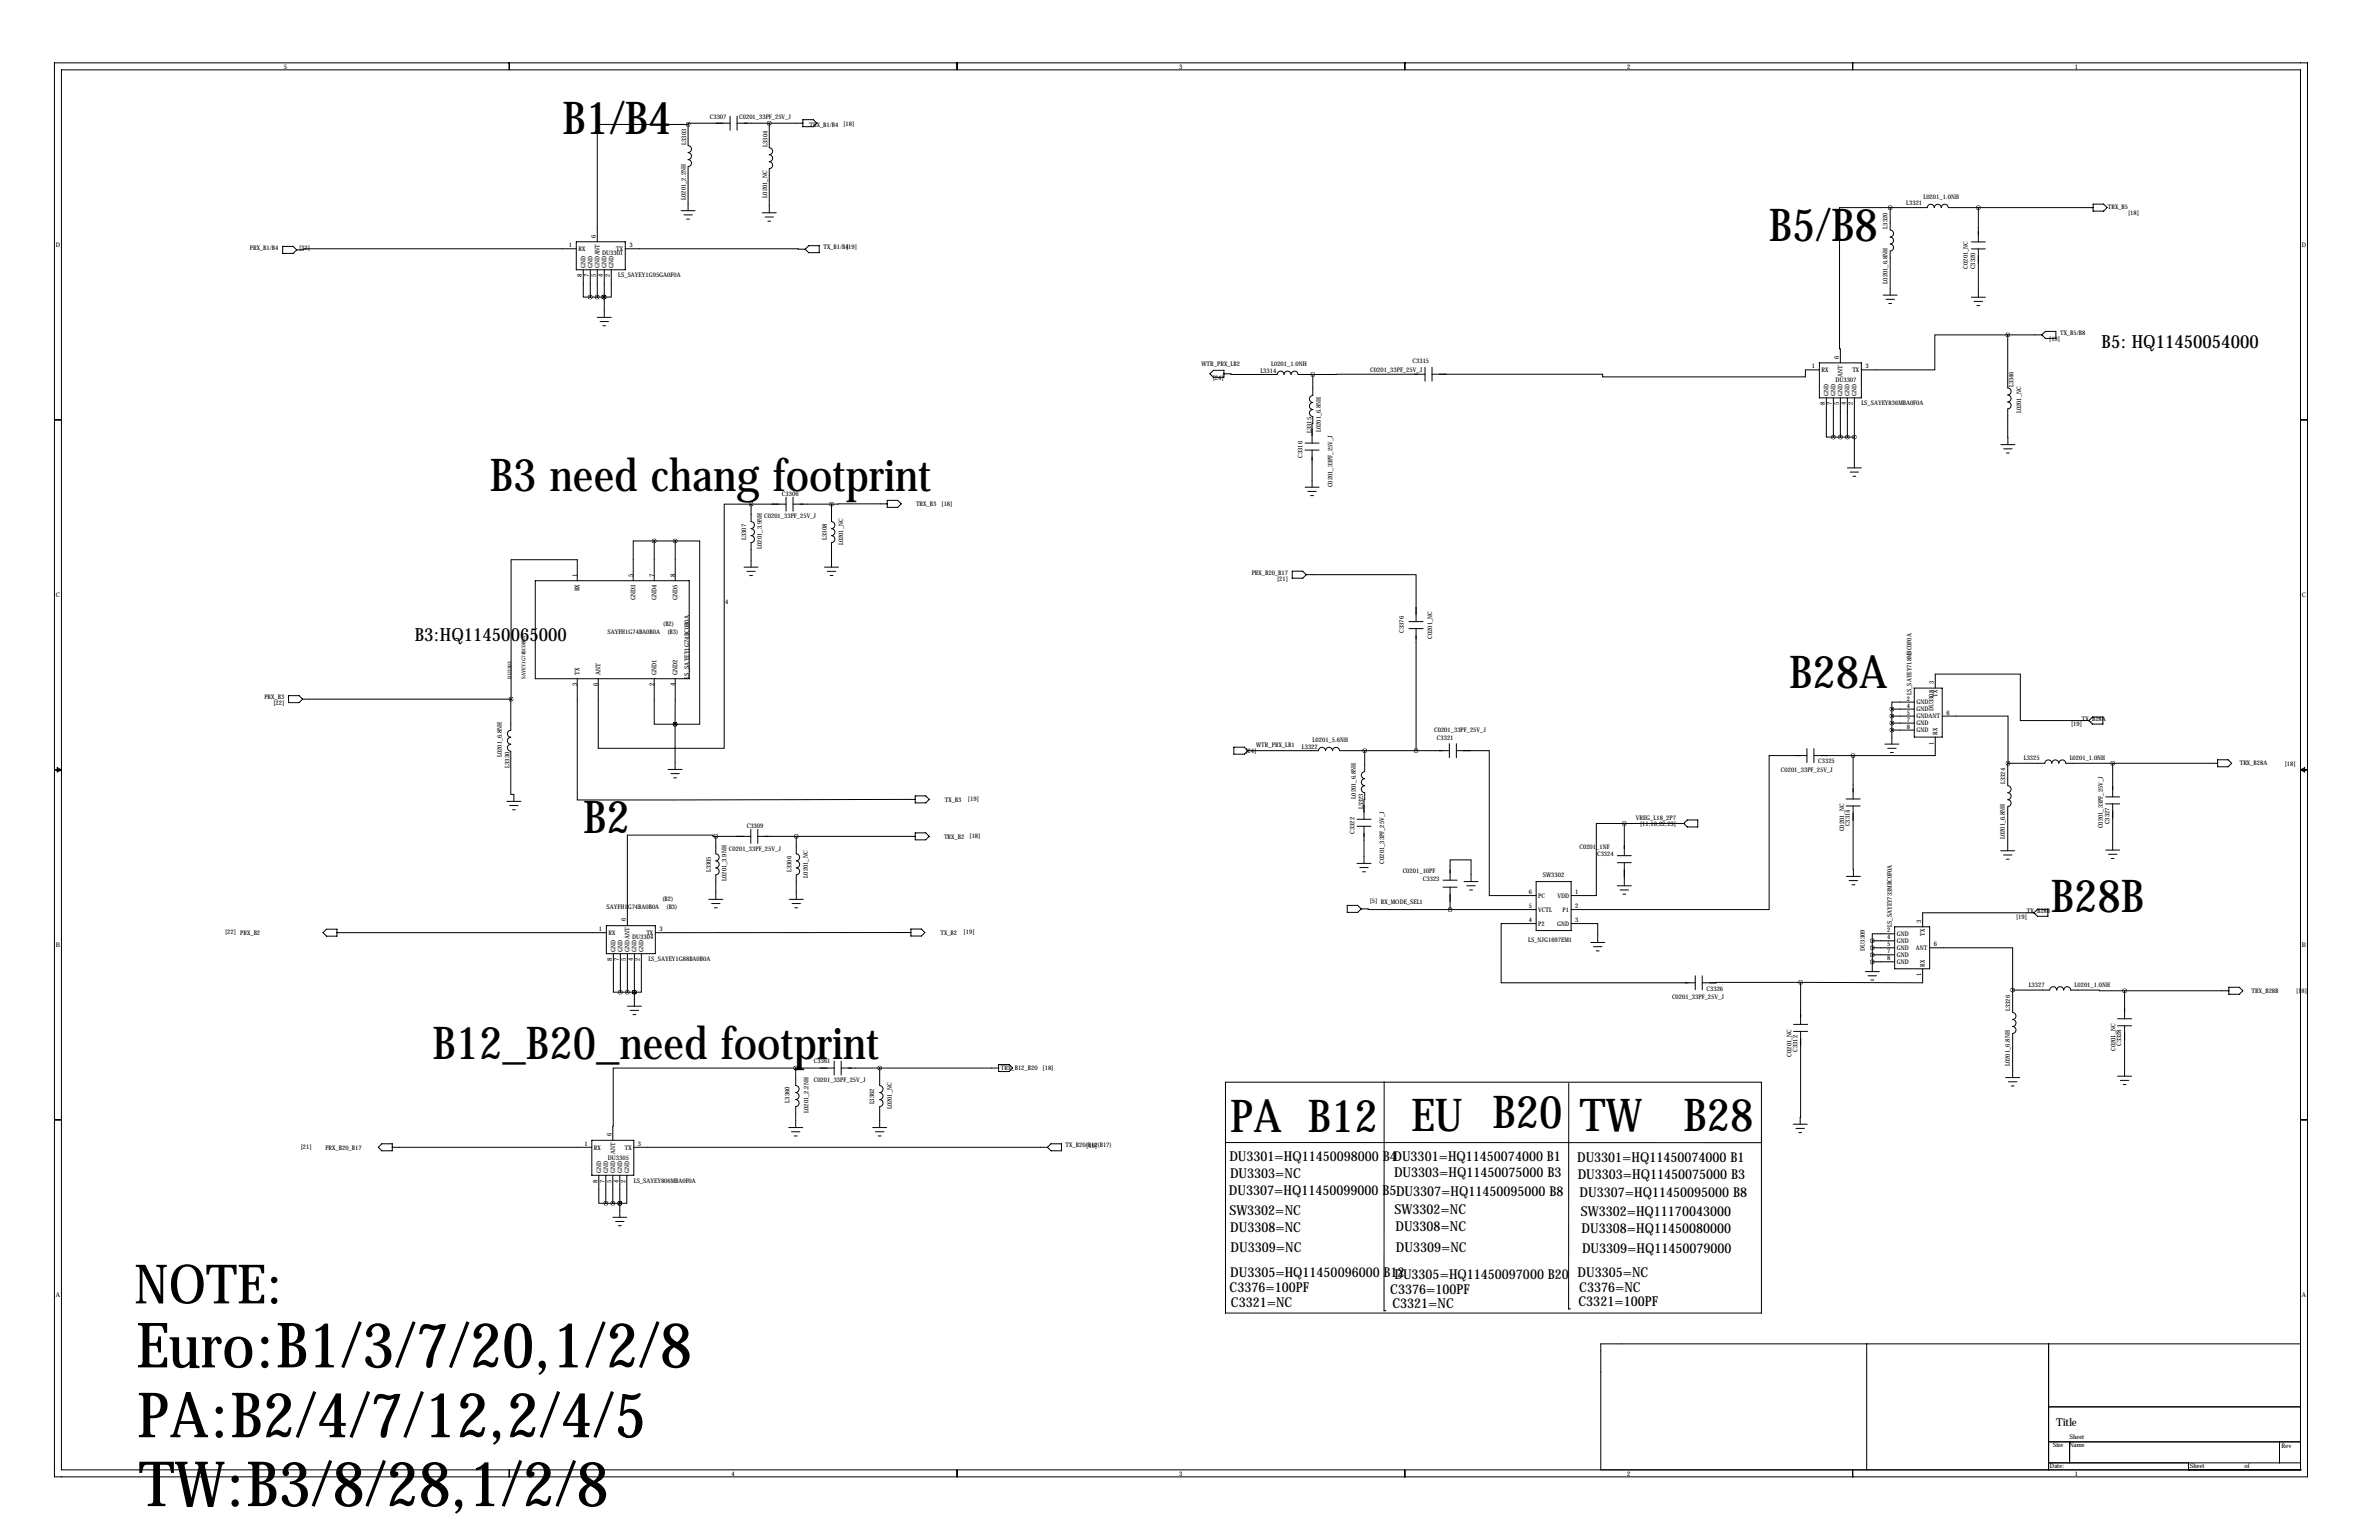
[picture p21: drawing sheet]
<svg xmlns="http://www.w3.org/2000/svg" width="864mm" height="559mm" viewBox="0 0 864 559" stroke-linecap="round" stroke-linejoin="round" font-family="sans-serif">
<defs><g id="words">
<g font-size="22.7">
<text x="49.4" y="496.2">Euro:B1/3/7/20,1/2/8</text>
<text x="49.8" y="521.5">PA:B2/4/7/12,2/4/5</text>
<text x="50.4" y="546.5">TW:B3/8/28,1/2/8</text>
</g>
<text font-size="19.7" x="48.8" y="472.9">NOTE:</text>
<g font-size="16.5">
<text x="204.2" y="48.5">B1/B4</text>
<text x="642.1" y="87.4">B5/B8</text>
<text x="177.8" y="178.3">B3 need chang footprint</text>
<text x="649.4" y="249.7">B28A</text>
<text x="211.7" y="302.4">B2</text>
<text x="744.4" y="331">B28B</text>
<text x="157" y="384.3">B12_B20_need footprint</text>
<text x="446.6" y="410.7">PA B12 EU B20 TW B28</text>
</g>
<g font-size="6.6">
<text x="762.9" y="126.2">B5: HQ11450054000</text>
<text x="150.6" y="232.4">B3:HQ11450065000</text>
</g>
<g font-size="4.9">
<text x="446.3" y="421.4">DU3301=HQ11450098000 B4DU3301=HQ11450074000 B1</text>
<text x="572.5" y="421.8">DU3301=HQ11450074000 B1</text>
<text x="446.5" y="427.3">DU3303=NC</text>
<text x="506.1" y="427.2">DU3303=HQ11450075000 B3</text>
<text x="572.7" y="427.7">DU3303=HQ11450075000 B3</text>
<text x="446.1" y="433.7">DU3307=HQ11450099000 B5DU3307=HQ11450095000 B8</text>
<text x="573.4" y="434.5">DU3307=HQ11450095000 B8</text>
<text x="446.3" y="440.7">SW3302=NC</text>
<text x="506.3" y="440.6">SW3302=NC</text>
<text x="573.8" y="441.2">SW3302=HQ11170043000</text>
<text x="446.6" y="446.9">DU3308=NC</text>
<text x="506.6" y="446.8">DU3308=NC</text>
<text x="574.1" y="447.4">DU3308=HQ11450080000</text>
<text x="446.7" y="454.3">DU3309=NC</text>
<text x="506.7" y="454.2">DU3309=NC</text>
<text x="574.3" y="454.8">DU3309=HQ11450079000</text>
<text x="446.6" y="463.3">DU3305=HQ11450096000 B12</text>
<text x="506.2" y="464.1">DU3305=HQ11450097000 B20 DU3305=NC</text>
<text x="446.4" y="468.9">C3376=100PF</text>
<text x="504.7" y="469.6">C3376=100PF</text>
<text x="573" y="474">C3321=100PF</text>
<text x="573.3" y="468.6">C3376=NC</text>
<text x="446.8" y="474.3">C3321=NC</text>
<text x="505.5" y="474.7">C3321=NC</text>
</g>
<text font-size="4" x="746.5" y="517.6">Title</text>
<g font-size="2.4">
<text x="209.5" y="209.4" transform="rotate(-90 209.5 209.4)">1</text>
<text x="229.9" y="209.4" transform="rotate(-90 229.9 209.4)">5</text>
<text x="237.5" y="209.4" transform="rotate(-90 237.5 209.4)">7</text>
<text x="245.1" y="209.4" transform="rotate(-90 245.1 209.4)">8</text>
<text x="210.4" y="214.6" transform="rotate(-90 210.4 214.6)">RX</text>
<text x="230.7" y="217.7" transform="rotate(-90 230.7 217.7)">GND3</text>
<text x="238.3" y="217.7" transform="rotate(-90 238.3 217.7)">GND4</text>
<text x="245.9" y="217.7" transform="rotate(-90 245.9 217.7)">GND5</text>
<text x="210.4" y="245" transform="rotate(-90 210.4 245)">TX</text>
<text x="218" y="245" transform="rotate(-90 218 245)">ANT</text>
<text x="238.3" y="245" transform="rotate(-90 238.3 245)">GND1</text>
<text x="245.9" y="245" transform="rotate(-90 245.9 245)">GND2</text>
<text x="209.5" y="248.8" transform="rotate(-90 209.5 248.8)">3</text>
<text x="217.2" y="248.8" transform="rotate(-90 217.2 248.8)">6</text>
<text x="237.5" y="248.8" transform="rotate(-90 237.5 248.8)">2</text>
<text x="245.1" y="248.8" transform="rotate(-90 245.1 248.8)">4</text>
<text x="250.2" y="246.3" transform="rotate(-90 250.2 246.3)">LS_SAYEY1G74BC0B0A</text>
</g>
<g font-size="2.3">
<text x="103" y="25">5</text>
<text x="428.1" y="25">3</text>
<text x="590.7" y="25">2</text>
<text x="753.2" y="25">1</text>
<text x="257.7" y="43">C3307</text>
<text x="268.3" y="43.2">C0201_33PF_25V_J</text>
<text x="293.8" y="46">TRX_B1/B4 [18]</text>
<text x="249.1" y="52.5" transform="rotate(-90 249.1 52.5)">L3303</text>
<text x="278.6" y="53.3" transform="rotate(-90 278.6 53.3)">L3304</text>
<text x="278.5" y="71.7" transform="rotate(-90 278.5 71.7)">L0201_NC</text>
<text x="249" y="72.5" transform="rotate(-90 249 72.5)">L0201_2.2NH</text>
<text x="692" y="74.3">L3321</text>
<text x="698.2" y="72.4">L0201_1.0NH</text>
<text x="765.1" y="75.8">TRX_B5</text>
<text x="772.5" y="78">[18]</text>
<text x="685.2" y="82.9" transform="rotate(-90 685.2 82.9)">L3320</text>
<text x="20.2" y="89.8">D</text>
<text x="206.5" y="89.8">1</text>
<text x="216.3" y="86.2" transform="rotate(-90 216.3 86.2)">6</text>
<text x="228.5" y="89.8">3</text>
<text x="835.6" y="89.8">D</text>
<text x="90.7" y="90.7">PRX_B1/B4</text>
<text x="108.6" y="90.8">[22]</text>
<text x="210" y="91.1">RX</text>
<text x="218.6" y="92.6">DU3301</text>
<text x="223.7" y="91.1">TX</text>
<text x="298.9" y="90.4">TX_B1/B4</text>
<text x="307.1" y="90.3">[19]</text>
<text x="211.2" y="100.6" transform="rotate(-90 211.2 100.6)">8</text>
<text x="212.5" y="97.1" transform="rotate(-90 212.5 97.1)">GND</text>
<text x="213.8" y="100.6" transform="rotate(-90 213.8 100.6)">7</text>
<text x="215.1" y="97.1" transform="rotate(-90 215.1 97.1)">GND</text>
<text x="216.3" y="100.6" transform="rotate(-90 216.3 100.6)">5</text>
<text x="217.6" y="97.1" transform="rotate(-90 217.6 97.1)">GNDANT</text>
<text x="218.8" y="100.6" transform="rotate(-90 218.8 100.6)">4</text>
<text x="220.2" y="97.1" transform="rotate(-90 220.2 97.1)">GND</text>
<text x="221.4" y="100.6" transform="rotate(-90 221.4 100.6)">2</text>
<text x="222.7" y="97.1" transform="rotate(-90 222.7 97.1)">GND</text>
<text x="224.4" y="100.5">LS_SAYEY1G95GA0F0A</text>
<text x="714.3" y="97.4" transform="rotate(-90 714.3 97.4)">C0201_NC</text>
<text x="717" y="97.7" transform="rotate(-90 717 97.7)">C3320</text>
<text x="685.1" y="102.9" transform="rotate(-90 685.1 102.9)">L0201_6.8NH</text>
<text x="743.9" y="123.6">[19]</text>
<text x="747.8" y="121.5">TX_B5/B8</text>
<text x="512.8" y="131.8">C3315</text>
<text x="667.6" y="130.1" transform="rotate(-90 667.6 130.1)">6</text>
<text x="436.2" y="132.8">WTR_PRX_LB2</text>
<text x="457.5" y="135.4">L3314</text>
<text x="461.5" y="132.7">L0201_1.0NH</text>
<text x="497.4" y="135">C0201_33PF_25V_J</text>
<text x="657.7" y="133.7">1</text>
<text x="661.2" y="135">RX</text>
<text x="668.9" y="136.7" transform="rotate(-90 668.9 136.7)">ANT</text>
<text x="672.4" y="135">TX</text>
<text x="677.2" y="133.7">3</text>
<text x="440.2" y="138">[24]</text>
<text x="663.8" y="143.6" transform="rotate(-90 663.8 143.6)">GND</text>
<text x="666.3" y="138.8">DU3307</text>
<text x="666.3" y="143.6" transform="rotate(-90 666.3 143.6)">GND</text>
<text x="668.9" y="143.6" transform="rotate(-90 668.9 143.6)">GND</text>
<text x="671.4" y="143.6" transform="rotate(-90 671.4 143.6)">GND</text>
<text x="674" y="143.6" transform="rotate(-90 674 143.6)">GND</text>
<text x="730.9" y="140.5" transform="rotate(-90 730.9 140.5)">L3346</text>
<text x="662.5" y="147.1" transform="rotate(-90 662.5 147.1)">8</text>
<text x="665" y="147.1" transform="rotate(-90 665 147.1)">7</text>
<text x="667.6" y="147.1" transform="rotate(-90 667.6 147.1)">5</text>
<text x="670.1" y="147.1" transform="rotate(-90 670.1 147.1)">4</text>
<text x="672.6" y="147.1" transform="rotate(-90 672.6 147.1)">2</text>
<text x="675.7" y="147">LS_SAYEY836MBA0F0A</text>
<text x="733.7" y="150" transform="rotate(-90 733.7 150)">L0201_NC</text>
<text x="476" y="157.2" transform="rotate(-90 476 157.2)">L3315</text>
<text x="479.4" y="156.8" transform="rotate(-90 479.4 156.8)">L0201_6.8NH</text>
<text x="472.8" y="166.1" transform="rotate(-90 472.8 166.1)">C3316</text>
<text x="283.9" y="179.8">C3306</text>
<text x="483.7" y="176.8" transform="rotate(-90 483.7 176.8)">C0201_33PF_25V_J</text>
<text x="332.5" y="183.7">TRX_B3</text>
<text x="341.8" y="183.5">[18]</text>
<text x="277.4" y="188.1">C0201_33PF_25V_J</text>
<text x="270.9" y="196" transform="rotate(-90 270.9 196)">L3307</text>
<text x="300.2" y="195.8" transform="rotate(-90 300.2 195.8)">L3308</text>
<text x="306.1" y="197.9" transform="rotate(-90 306.1 197.9)">L0201_NC</text>
<text x="276.6" y="199.1" transform="rotate(-90 276.6 199.1)">L0201_3.9NH</text>
<text x="454.4" y="208.5">PRX_B20_B17</text>
<text x="463.6" y="210.7">[21]</text>
<text x="20.2" y="216.8">C</text>
<text x="263.3" y="219">4</text>
<text x="835.6" y="216.8">C</text>
<text x="240.7" y="227.3">(B2)</text>
<text x="220.5" y="230.2">SAYFH1G74BA0B0A</text>
<text x="242.3" y="230.2">(B3)</text>
<text x="509.6" y="229.6" transform="rotate(-90 509.6 229.6)">C3376</text>
<text x="519.9" y="231.8" transform="rotate(-90 519.9 231.8)">C0201_NC</text>
<text x="702" y="248.2" transform="rotate(-90 702 248.2)">3</text>
<text x="96" y="253.7">PRX_B3</text>
<text x="99.3" y="255.8">[22]</text>
<text x="692.2" y="254.3">2</text>
<text x="692.2" y="256.8">4</text>
<text x="693.9" y="252.2" transform="rotate(-90 693.9 252.2)">LS_SAYEY718MBC0F0A</text>
<text x="695.7" y="255.6">GND</text>
<text x="703.3" y="252.9" transform="rotate(-90 703.3 252.9)">TX</text>
<text x="692.2" y="259.3">5</text>
<text x="692.2" y="261.9">7</text>
<text x="695.7" y="258.1">GND</text>
<text x="695.7" y="260.6">GNDANT</text>
<text x="695.7" y="263.2">GND</text>
<text x="701.8" y="258.1" transform="rotate(-90 701.8 258.1)">DU3308</text>
<text x="706.6" y="259.3">6</text>
<text x="751.8" y="263.6">[19]</text>
<text x="755.8" y="261.5">TX_B28A</text>
<text x="476.5" y="269.2">L0201_5.6NH</text>
<text x="520.6" y="265.7">C0201_33PF_25V_J</text>
<text x="521.6" y="268.4">C3321</text>
<text x="692.2" y="264.4">8</text>
<text x="695.7" y="265.7">GND</text>
<text x="703.3" y="266.7" transform="rotate(-90 703.3 266.7)">RX</text>
<text x="182.2" y="274.7" transform="rotate(-90 182.2 274.7)">L0201_6.8NH</text>
<text x="452.1" y="273.2">[24]</text>
<text x="456" y="271.1">WTR_PRX_LB1</text>
<text x="472.6" y="271.9">L3322</text>
<text x="702" y="270.2" transform="rotate(-90 702 270.2)">1</text>
<text x="734.7" y="275.9">L3325</text>
<text x="751.3" y="275.8">L0201_1.0NH</text>
<text x="184.9" y="278.6" transform="rotate(-90 184.9 278.6)">L3330</text>
<text x="646.5" y="280.1">C0201_33PF_25V_J</text>
<text x="660" y="277">C3325</text>
<text x="813" y="277.7">TRX_B28A</text>
<text x="829.4" y="277.8">[18]</text>
<text x="727.9" y="284.5" transform="rotate(-90 727.9 284.5)">L3324</text>
<text x="343" y="290.9">TX_B3</text>
<text x="351.4" y="290.6">[19]</text>
<text x="492.2" y="289.8" transform="rotate(-90 492.2 289.8)">L0201_6.8NH</text>
<text x="494.9" y="293.7" transform="rotate(-90 494.9 293.7)">L3323</text>
<text x="593.8" y="297.5">VREG_L18_2P7</text>
<text x="595.4" y="299.7">[11,16,22,23]</text>
<text x="671.5" y="299.8" transform="rotate(-90 671.5 299.8)">C3314</text>
<text x="765.7" y="299.1" transform="rotate(-90 765.7 299.1)">C3327</text>
<text x="271.1" y="300.4">C3309</text>
<text x="342.7" y="304.3">TRX_B2</text>
<text x="351.9" y="304.2">[18]</text>
<text x="491.7" y="302.6" transform="rotate(-90 491.7 302.6)">C3322</text>
<text x="669.4" y="301.6" transform="rotate(-90 669.4 301.6)">C0201_NC</text>
<text x="727.8" y="304.5" transform="rotate(-90 727.8 304.5)">L0201_6.8NH</text>
<text x="763.4" y="300.6" transform="rotate(-90 763.4 300.6)">C0201_33PF_25V_J</text>
<text x="264.6" y="308.7">C0201_33PF_25V_J</text>
<text x="573.4" y="308">C0201_1NF</text>
<text x="579.8" y="310.7">C3324</text>
<text x="258.1" y="316.5" transform="rotate(-90 258.1 316.5)">L3305</text>
<text x="287.4" y="316.4" transform="rotate(-90 287.4 316.4)">L3306</text>
<text x="502.5" y="313.3" transform="rotate(-90 502.5 313.3)">C0201_33PF_25V_J</text>
<text x="509.2" y="316.9">C0201_10PF</text>
<text x="263.8" y="319.6" transform="rotate(-90 263.8 319.6)">L0201_3.9NH</text>
<text x="293.3" y="318.4" transform="rotate(-90 293.3 318.4)">L0201_NC</text>
<text x="516.5" y="319.6">C3323</text>
<text x="560.1" y="318.4">SW3302</text>
<text x="220.2" y="329.9">SAYFH1G74BA0B0A</text>
<text x="240.4" y="327">(B2)</text>
<text x="242" y="329.9">(B3)</text>
<text x="497.2" y="327.6">[5] RX_MODE_SEL1</text>
<text x="554.9" y="324.5">6</text>
<text x="554.9" y="329.5">5</text>
<text x="558.4" y="325.8">PC</text>
<text x="565.4" y="325.8">VDD</text>
<text x="571.9" y="324.5">1</text>
<text x="571.9" y="329.5">2</text>
<text x="227.2" y="334.4" transform="rotate(-90 227.2 334.4)">6</text>
<text x="554.9" y="334.6">4</text>
<text x="558.4" y="330.9">VCTL</text>
<text x="558.4" y="335.9">P2</text>
<text x="565.2" y="335.9">GND</text>
<text x="567.2" y="330.9">P1</text>
<text x="571.9" y="334.6">3</text>
<text x="697.4" y="334.8" transform="rotate(-90 697.4 334.8)">3</text>
<text x="731.8" y="333.3">[19]</text>
<text x="735.8" y="331.2">TX_B28B</text>
<text x="81.7" y="338.9">[22] PRX_B2</text>
<text x="217.4" y="337.9">1</text>
<text x="220.9" y="339.2">RX</text>
<text x="229.5" y="340.7">DU3304</text>
<text x="234.6" y="339.2">TX</text>
<text x="239.4" y="337.9">3</text>
<text x="341.4" y="339.2">TX_B2</text>
<text x="349.8" y="338.9">[19]</text>
<text x="554.7" y="341.8">LS_NJG1697EM1</text>
<text x="685.1" y="338.3">2</text>
<text x="685.1" y="340.9">4</text>
<text x="686.8" y="336.3" transform="rotate(-90 686.8 336.3)">LS_SAYEY733MBC0F0A</text>
<text x="688.5" y="339.6">GND</text>
<text x="698.7" y="339.6" transform="rotate(-90 698.7 339.6)">TX</text>
<text x="20.2" y="343.8">B</text>
<text x="223.5" y="345.3" transform="rotate(-90 223.5 345.3)">GND</text>
<text x="226" y="345.3" transform="rotate(-90 226 345.3)">GND</text>
<text x="228.5" y="345.3" transform="rotate(-90 228.5 345.3)">GNDANT</text>
<text x="231.1" y="345.3" transform="rotate(-90 231.1 345.3)">GND</text>
<text x="233.6" y="345.3" transform="rotate(-90 233.6 345.3)">GND</text>
<text x="676.9" y="344.9" transform="rotate(-90 676.9 344.9)">DU3309</text>
<text x="685.1" y="343.4">5</text>
<text x="685.1" y="345.9">7</text>
<text x="688.5" y="342.2">GND</text>
<text x="688.5" y="344.7">GND</text>
<text x="688.5" y="347.3">GND</text>
<text x="695.5" y="344.7">ANT</text>
<text x="702" y="343.4">6</text>
<text x="835.6" y="343.8">B</text>
<text x="222.1" y="348.8" transform="rotate(-90 222.1 348.8)">8</text>
<text x="224.7" y="348.8" transform="rotate(-90 224.7 348.8)">7</text>
<text x="227.2" y="348.8" transform="rotate(-90 227.2 348.8)">5</text>
<text x="229.8" y="348.8" transform="rotate(-90 229.8 348.8)">4</text>
<text x="232.3" y="348.8" transform="rotate(-90 232.3 348.8)">2</text>
<text x="235.4" y="348.7">LS_SAYEY1G88BA0B0A</text>
<text x="685.1" y="348.5">8</text>
<text x="688.5" y="349.8">GND</text>
<text x="698.7" y="350.8" transform="rotate(-90 698.7 350.8)">RX</text>
<text x="619.5" y="359.4">C3326</text>
<text x="697.4" y="354.2" transform="rotate(-90 697.4 354.2)">1</text>
<text x="736.4" y="358.2">L3327</text>
<text x="753.1" y="358.1">L0201_1.0NH</text>
<text x="607" y="362.5">C0201_33PF_25V_J</text>
<text x="817.4" y="360.3">TRX_B28B</text>
<text x="833.5" y="360.4">[18]</text>
<text x="729.7" y="366.8" transform="rotate(-90 729.7 366.8)">L3326</text>
<text x="650.3" y="383.4" transform="rotate(-90 650.3 383.4)">C0201_NC</text>
<text x="652.5" y="381.6" transform="rotate(-90 652.5 381.6)">C3312</text>
<text x="767.9" y="381.4" transform="rotate(-90 767.9 381.4)">C0201_NC</text>
<text x="770.1" y="379.6" transform="rotate(-90 770.1 379.6)">C3328</text>
<text x="295.5" y="385.9">C3361</text>
<text x="363.4" y="388.3">TRX_B12_B20 [18]</text>
<text x="729.6" y="386.8" transform="rotate(-90 729.6 386.8)">L0201_6.8NH</text>
<text x="295.4" y="392.6">C0201_33PF_25V_J</text>
<text x="286.7" y="400.1" transform="rotate(-90 286.7 400.1)">L3360</text>
<text x="317.3" y="400.8" transform="rotate(-90 317.3 400.8)">L3362</text>
<text x="293.5" y="403.8" transform="rotate(-90 293.5 403.8)">L0201_2.2NH</text>
<text x="323.7" y="402.5" transform="rotate(-90 323.7 402.5)">L0201_NC</text>
<text x="221.9" y="412.2" transform="rotate(-90 221.9 412.2)">6</text>
<text x="109.2" y="416.9">[21]</text>
<text x="118.1" y="417.2">PRX_B20_B17</text>
<text x="212.1" y="415.8">1</text>
<text x="215.6" y="417.1">RX</text>
<text x="223.3" y="418.7" transform="rotate(-90 223.3 418.7)">ANT</text>
<text x="226.8" y="417.1">TX</text>
<text x="231.6" y="415.8">3</text>
<text x="386.8" y="416.3">TX_B20/B12(B17)</text>
<text x="394.3" y="416.4">[19]</text>
<text x="218.2" y="425.7" transform="rotate(-90 218.2 425.7)">GND</text>
<text x="220.7" y="420.9">DU3305</text>
<text x="220.7" y="425.7" transform="rotate(-90 220.7 425.7)">GND</text>
<text x="223.3" y="425.7" transform="rotate(-90 223.3 425.7)">GND</text>
<text x="225.8" y="425.7" transform="rotate(-90 225.8 425.7)">GND</text>
<text x="228.3" y="425.7" transform="rotate(-90 228.3 425.7)">GND</text>
<text x="216.9" y="429.2" transform="rotate(-90 216.9 429.2)">8</text>
<text x="219.4" y="429.2" transform="rotate(-90 219.4 429.2)">7</text>
<text x="221.9" y="429.2" transform="rotate(-90 221.9 429.2)">5</text>
<text x="224.5" y="429.2" transform="rotate(-90 224.5 429.2)">4</text>
<text x="227" y="429.2" transform="rotate(-90 227 429.2)">2</text>
<text x="230.1" y="429.1">LS_SAYEY806MBA0F0A</text>
<text x="20.2" y="470.8">A</text>
<text x="835.6" y="470.8">A</text>
<text x="745.2" y="525.2">Size</text>
<text x="751.3" y="522.1">Sheet</text>
<text x="751.3" y="525">Name</text>
<text x="828.2" y="525.5">Rev</text>
<text x="744.2" y="532.6">Date:</text>
<text x="795" y="532.6">Sheet</text>
<text x="814.8" y="532.6">of</text>
<text x="103" y="535.5">5</text>
<text x="265.5" y="535.5">4</text>
<text x="428.1" y="535.5">3</text>
<text x="590.7" y="535.5">2</text>
<text x="753.2" y="535.5">1</text>
</g>
<g font-size="1.9">
<text x="185.7" y="246.3" transform="rotate(-90 185.7 246.3)">DU3303</text>
<text x="190.8" y="246.3" transform="rotate(-90 190.8 246.3)">SAYEY1G74BC0B0A</text>
</g>
</g></defs>
<g fill="none" stroke="#000" stroke-width=".36">
<path d="M19.8 22.8h817.8v513.1h-817.8zM22.3 25.3h812.8v508h-812.8zM184.9 22.8v2.5M347.4 22.8v2.5M510 22.8v2.5M672.5 22.8v2.5M249.8 45.2h-33v42.5M249.8 45.2v7.6M249.8 57.9a1.27 1.27 0 0 1 1.2 1.3 1.27 1.27 0 0 1-1.2 1.3v16M249.8 55.4a1.27 1.27 0 0 1 1.2 1.2 1.27 1.27 0 0 1-1.2 1.3M249.8 52.8a1.27 1.27 0 0 1 1.2 1.3 1.27 1.27 0 0 1-1.2 1.3M265 44.7h-15.2v.5"/>
<path d="M265 42.2v5M267.6 44.7h23.8M267.6 42.2v5M279.2 44.7l.1 8.9a1.27 1.27 0 0 1 1.2 1.3 1.27 1.27 0 0 1-1.2 1.2 1.27 1.27 0 0 1 1.2 1.3 1.27 1.27 0 0 1-1.2 1.3 1.27 1.27 0 0 1 1.2 1.3 1.27 1.27 0 0 1-1.3 1.2v16M291.4 43.4h3.8l1.3 1.3-1.3 1.3h-3.8zM247.2 76.5h5.1M248.3 78h3M249.3 79.5h1M276.7 77.2h5.1M277.7 78.7h3.1M686.2 75.3h13.4a1.27 1.27 0 0 1 1.3-1.2 1.27 1.27 0 0 1 1.3 1.2 1.27 1.27 0 0 1 1.2-1.2 1.27 1.27 0 0 1 1.3 1.2 1.27 1.27 0 0 1 1.3-1.2 1.27 1.27 0 0 1 1.2 1.2h52.6M686.2 75.3v8.2a1.27 1.27 0 0 1 1.2 1.2 1.27 1.27 0 0 1-1.2 1.3 1.27 1.27 0 0 1 1.2 1.3 1.27 1.27 0 0 1-1.2 1.2 1.27 1.27 0 0 1 1.2 1.3 1.27 1.27 0 0 1-1.2 1.3v16"/>
<path d="M686.2 75.3h-18.4v51.3h.3v5.1M718.2 75.3v12.5M759.8 74.1h3.8l1.3 1.2-1.3 1.3h-3.8zM102.6 89.4h3.8l1.3 1.3-1.3 1.2h-3.8zM209.2 90.3h-99v.4h-2.5M209.2 87.7h17.8v10.2h-17.8zM211.7 97.9v9.9h2.6M214.3 97.9v9.9M216.8 97.9v9.9M219.4 97.9v9.9h-.4M221.9 97.9v9.9h-2.5M227 90.3l65.3 .1"/>
<path d="M278.7 80.3h1.1M292.3 90.4l1.3-1.2h3.8v2.5h-3.8zM715.6 87.8h5.1M715.6 90.3h5.1M718.2 90.3v17.5M214.3 107.8h5.1M216.8 115.2h5.1M217.8 116.7h3.1M218.8 118.2h1.1M219.4 107.8v7.4M683.6 107.1h5.1M684.6 108.6h3.1"/>
<path d="M685.6 110.1h1.1M715.6 107.8h5.1M716.6 109.4h3.1M717.7 110.9h1M439.2 135.6l1.3-1.2h3.8v2.5h-3.8zM444.3 135.6h2.5v.3h16.8a1.27 1.27 0 0 1 1.3-1.2 1.27 1.27 0 0 1 1.2 1.2 1.27 1.27 0 0 1 1.3-1.2 1.27 1.27 0 0 1 1.3 1.2 1.27 1.27 0 0 1 1.2-1.2 1.27 1.27 0 0 1 1.3 1.2h5.4M476.6 135.9v7.6a1.27 1.27 0 0 0-1.3 1.3 1.27 1.27 0 0 0 1.3 1.3 1.27 1.27 0 0 0-1.3 1.2 1.27 1.27 0 0 0 1.3 1.3 1.27 1.27 0 0 0-1.3 1.3 1.27 1.27 0 0 0 1.2 1.2l-.2 9.7M517.3 135.8l-40.7 .1M517.3 133.2v5.1M519.8 133.2v5.1M660.5 134.2h-5.1v2.6h-73.6v-1h-62M660.5 131.7h15.2v12.7h-15.2z"/>
<path d="M728.8 121.5v19.3a1.27 1.27 0 0 1 1.2 1.2 1.27 1.27 0 0 1-1.2 1.3 1.27 1.27 0 0 1 1.2 1.3 1.27 1.27 0 0 1-1.2 1.2 1.27 1.27 0 0 1 1.2 1.3 1.27 1.27 0 0 1-1.2 1.3l.1 12.9M728.8 121.5h-26.4v12.7h-26.7M728.8 121.5h12.4M741.2 121.5l1.3-1.3h3.8v2.6h-3.8zM19.8 152.3h2.5M663 144.4v14.2h2.5M665.5 144.4v14.2M665.5 158.6h7.7M668.1 144.4v14.2M670.6 144.4v14.2M673.2 144.4v25.4M835.1 152.3h2.5"/>
<path d="M473.8 163.3h5M473.8 160.8h5M473.8 176.8h5M474.8 178.3h3M475.8 179.8h1M476.3 163.3v13.5M670.6 169.8h5.1M671.6 171.3h3.1M672.6 172.8h1.1M726.3 161.3h5.1M727.4 162.9h3M728.4 164.4h1"/>
<path d="M237.5 196.3h-7.6v14.4M237.5 196.3v14.4M237.5 196.3h7.6M245.1 196.3h8.9v66.5h-8.9M245.1 196.3v14.4M272.6 182.9l.1 6.4a1.27 1.27 0 0 1 1.2 1.3 1.27 1.27 0 0 1-1.2 1.2 1.27 1.27 0 0 1 1.2 1.3 1.27 1.27 0 0 1-1.2 1.3 1.27 1.27 0 0 1 1.2 1.2 1.27 1.27 0 0 1-1.3 1.3v8.9M272.6 182.9h-9.7v88.6h-45.7v-25.2M272.6 182.9h12.7M285.3 180.4v5.1M287.9 182.9h14M287.9 180.4v5.1M301.9 182.9v6.4a1.27 1.27 0 0 1 1.2 1.3 1.27 1.27 0 0 1-1.2 1.2 1.27 1.27 0 0 1 1.2 1.3 1.27 1.27 0 0 1-1.2 1.3 1.27 1.27 0 0 1 1.2 1.2 1.27 1.27 0 0 1-1.2 1.3v8.9"/>
<path d="M322.1 182.8l-20.2 .1M322.1 181.6h3.8l1.3 1.2-1.3 1.3h-3.8zM194.3 210.7h55.9v35.6h-55.9zM209.5 210.7v-7.6h-24v50.6M270.1 205.8h5.1M271.1 207.3h3.1M272.1 208.8h1.1M299.3 205.8h5.1M300.3 207.3h3.1M301.3 208.8h1.1M469.1 207.3h3.8l1.3 1.2-1.3 1.3h-3.8zM474.2 208.5h39.8v17.1"/>
<path d="M511.5 228.1h5.1M511.5 225.6h5.1M514 228.1v44.3M104.7 252.4h3.9l1.2 1.3-1.2 1.3h-3.9zM109.8 253.7h75.7M185.5 253.7l-.1 11.3a1.27 1.27 0 0 0-1.2 1.2 1.27 1.27 0 0 0 1.2 1.3 1.27 1.27 0 0 0-1.2 1.3 1.27 1.27 0 0 0 1.2 1.3 1.27 1.27 0 0 0-1.2 1.2 1.27 1.27 0 0 0 1.2 1.3v15.6h1.1v2.6M209.5 246.3v44l122.7-.2M237.5 246.3v16.5h7.6M245.1 246.3v16.5M686.8 257.3h8.1M686.8 259.8h8.1M686.8 257.3v12.7"/>
<path d="M694.9 254.8h-8.1v2.5M694.9 249.7h10.2v17.8h-10.2zM702.5 249.7v-5.1h30.9v16.9h24.9M705.1 259.8h23.8v17.2M19.8 279.3h2.5M20.8 278.6l1.5 .7-1.5 .8zM242.5 279.2h5.1M245.1 262.8h.1M245.1 262.8v16.4M447.9 271.1h3.8l1.3 1.3-1.3 1.3h-3.8zM453 272.4h25.6a1.27 1.27 0 0 1 1.3-1.2 1.27 1.27 0 0 1 1.3 1.2 1.27 1.27 0 0 1 1.2-1.2 1.27 1.27 0 0 1 1.3 1.2 1.27 1.27 0 0 1 1.3-1.2 1.27 1.27 0 0 1 1.3 1.2h39.8M495.4 272.4v7.6a1.27 1.27 0 0 0-1.2 1.3 1.27 1.27 0 0 0 1.2 1.3 1.27 1.27 0 0 0-1.2 1.2 1.27 1.27 0 0 0 1.2 1.3 1.27 1.27 0 0 0-1.2 1.3 1.27 1.27 0 0 0 1.2 1.2l-.3 9.7"/>
<path d="M526.1 269.8v5.1M528.7 272.4h11.9v52.6h17M528.7 269.8v5.1M655.9 274.2h-13.7v55.8h-71.9M655.9 271.6v5.1M658.5 274.2h14.2M658.5 271.6v5.1M672.7 274.2v15.7M684.2 270h5.1M685.2 271.5h3.1M686.3 273h1M686.8 262.4h8.1"/>
<path d="M686.8 264.9h8.1M702.5 267.5v6.7h-29.8M728.9 277l13.4-.1a1.27 1.27 0 0 1 1.3-1.2 1.27 1.27 0 0 1 1.2 1.2 1.27 1.27 0 0 1 1.3-1.2 1.27 1.27 0 0 1 1.3 1.2 1.27 1.27 0 0 1 1.2-1.2 1.27 1.27 0 0 1 1.3 1.3h55.1M728.9 277l-.1 8.1a1.27 1.27 0 0 1 1.2 1.3 1.27 1.27 0 0 1-1.2 1.2 1.27 1.27 0 0 1 1.2 1.3 1.27 1.27 0 0 1-1.2 1.3 1.27 1.27 0 0 1 1.2 1.2 1.27 1.27 0 0 1-1.2 1.3v16M759.6 260.2h3.8v2.5h-3.8l-1.3-1.2zM766.9 277v12.2M805 275.7h3.8l1.3 1.3-1.3 1.2h-3.8zM835.1 279.3h2.5M835.1 279.3l1.5-.7v1.5zM184 290.8h5.1M185 292.3h3.1M186 293.8h1"/>
<path d="M243.5 280.7h3.1M244.6 282.2h1M332.2 288.8h3.8l1.3 1.3-1.3 1.2h-3.8zM492.6 299.8h5.1M492.6 297.3h5.1M495.1 299.8v13.5M589.6 298.8h-10.1v26.2h-9.2M589.6 298.8v11.7M589.6 298.8h21.6M612.5 297.5h3.8v2.6h-3.8l-1.3-1.3zM670.2 289.9h5M670.2 292.5h5"/>
<path d="M672.7 292.5l.1 25.5M764.4 289.2h5.1M764.4 291.7h5.1M766.9 291.7v16.8M259.8 303.5l.1 6.3a1.27 1.27 0 0 1 1.2 1.3 1.27 1.27 0 0 1-1.2 1.3 1.27 1.27 0 0 1 1.2 1.2 1.27 1.27 0 0 1-1.2 1.3 1.27 1.27 0 0 1 1.2 1.3 1.27 1.27 0 0 1-1.3 1.2v8.9M259.8 303.5h-1v-.5h-31.1v32.9M259.8 303.5h12.7M272.5 300.9v5.1M275.1 303.5h57.1M275.1 300.9v5.1M289.1 303.5v6.3a1.27 1.27 0 0 1 1.2 1.3 1.27 1.27 0 0 1-1.2 1.3 1.27 1.27 0 0 1 1.2 1.2 1.27 1.27 0 0 1-1.2 1.3 1.27 1.27 0 0 1 1.2 1.3 1.27 1.27 0 0 1-1.2 1.2v8.9M332.2 302.2h3.8l1.3 1.3-1.3 1.2h-3.8z"/>
<path d="M492.6 313.3h5.1M493.6 314.8h3.1M494.6 316.3h1.1M523.8 319.4h5.1M526.4 319.4v-7.4h7.6v7.9M531.5 319.9h5M557.6 319.9h12.7v17.8h-12.7zM587.1 310.5h5.1M587.1 313h5.1M589.6 313v8.4M670.3 318h5M671.3 319.5h3"/>
<path d="M726.3 308.7h5.1M727.3 310.2h3.1M728.3 311.8h1M764.4 308.5h5.1M765.4 310h3.1M766.4 311.5h1M117.2 338.4l1.3-1.2h3.8v2.5h-3.8zM122.3 338.4h97.8M220.1 335.9h17.8v10.1h-17.8zM257.3 326.3h5.1M258.3 327.9h3.1M259.3 329.4h1"/>
<path d="M286.5 326.3h5.1M287.5 327.9h3.1M288.5 329.4h1.1M330.7 338.4h-92.8M330.7 337.1h3.8l1.2 1.3-1.2 1.2h-3.8zM489.1 328.5h3.8l1.2 1.3-1.2 1.3h-3.8zM494.1 329.8h2.6v.2h29.7M523.8 321.9h5.1M526.4 330h31.2M526.4 321.9v8.1M532.5 321.4h3M533.5 322.9h1"/>
<path d="M557.6 335.1h-12.7v21.5h70.5M570.3 335.1h9.7v6.9M587.1 321.4h5.1M588.1 322.9h3.1M589.1 324.5h1M672.3 321.1h1M687.8 338.8h-8.1v2.6M687.8 336.3h12.7v15.2h-12.7zM738.3 331.2h-40.4v5.1M738.3 331.2l1.3-1.3h3.8v2.6h-3.8zM222.7 346v14h2.5M225.2 346v14"/>
<path d="M227.7 346v14M230.3 346v19.1M232.8 346v14h-2.5M577.4 342h5.1M578.5 343.5h3M579.5 345h1M615.4 354.1v5.1M617.9 354.1v5.1M653.6 356.5l-35.7 .1M653.6 356.5v15.2M677.1 352.6h5.1M678.1 354.1h3.1"/>
<path d="M679.1 355.6h1.1M679.7 341.4h8.1M679.7 343.9h8.1M679.7 346.5h8.1M679.7 349h8.1M679.7 341.4v11.2M697.9 351.5v5.1l-44.3-.1M700.5 343.9h30.1v15.4M730.6 359.3v8.1a1.27 1.27 0 0 1 1.2 1.3 1.27 1.27 0 0 1-1.2 1.2 1.27 1.27 0 0 1 1.2 1.3 1.27 1.27 0 0 1-1.2 1.3 1.27 1.27 0 0 1 1.2 1.2 1.27 1.27 0 0 1-1.2 1.3v16M730.6 359.3h13.5M744.1 359.2a1.27 1.27 0 0 1 1.2-1.2 1.27 1.27 0 0 1 1.3 1.3M746.6 359.2a1.27 1.27 0 0 1 1.3-1.2 1.27 1.27 0 0 1 1.2 1.3"/>
<path d="M749.1 359.2a1.27 1.27 0 0 1 1.3-1.2 1.27 1.27 0 0 1 1.3 1.3l19.5 .2M771.2 359.5v10.2M771.2 359.5h37.9M809.1 358.2h3.8l1.3 1.3-1.3 1.3h-3.8zM225.2 360h5.1M227.7 365.1h5.1M228.8 366.6h3M229.8 368.1h1M230.3 360h.1M651.1 371.7h5.1M651.1 374.2h5.1M653.6 374.2l-.1 33.7"/>
<path d="M768.7 369.7h5.1M768.7 372.2h5.1M771.2 372.2v18.3M288.8 387.6l.1 6.3a1.27 1.27 0 0 1 1.2 1.3 1.27 1.27 0 0 1-1.2 1.2 1.27 1.27 0 0 1 1.2 1.3 1.27 1.27 0 0 1-1.2 1.3 1.27 1.27 0 0 1 1.2 1.3 1.27 1.27 0 0 1-1.3 1.2v7.6M288.8 387.6h-66.2l-.1 26.2M288.8 387.6h14M302.8 385v5.1M305.4 387.6h57.1M305.4 385v5.1M319.3 387.6v6.3a1.27 1.27 0 0 1 1.2 1.3 1.27 1.27 0 0 1-1.2 1.2 1.27 1.27 0 0 1 1.2 1.3 1.27 1.27 0 0 1-1.2 1.3 1.27 1.27 0 0 1 1.2 1.3 1.27 1.27 0 0 1-1.2 1.2v7.6M362.5 386.3h3.8l1.3 1.3-1.3 1.2h-3.8zM444.9 392.7h194.5v83.8h-194.5z"/>
<path d="M502.5 392.5l-.1 83.1h.7M569.5 393.1l-.1 81.9 .7-.1M728.1 391h5M729.1 392.5h3M730.1 394.1h1M768.7 390.5h5.1M769.7 392h3.1M770.7 393.5h1.1M19.8 406.3h2.5M137.3 416.3l1.3-1.3h3.8v2.6h-3.8zM142.4 416.3h72.4M214.8 413.8h15.3v12.7h-15.3z"/>
<path d="M230.1 416.3h150.1M286.3 409.1h5.1M287.3 410.7h3.1M288.3 412.2h1.1M316.8 409.1h5.1M317.8 410.7h3.1M318.8 412.2h1M380.2 416.3l1.3-1.3h3.8v2.6h-3.8zM639.4 412.6l.1 2h-194.6M651 407.9h5M652 409.4h3M653 411h1"/>
<path d="M835.1 406.3h2.5M217.4 426.5v10.1h2.5M219.9 426.5v10.1M219.9 436.6h5.1M222.5 426.5v10.1M225 436.6h.1M225 426.5v15.2M227.5 426.5v10.1h-2.5M222.5 441.7h5M223.5 443.2h3M224.5 444.8h1M677.6 487.6v45.7"/>
<path d="M743.7 487.6v45.7M835.1 487.6h-254v45.7M743.7 510.5h91.4M184.9 533.3v2.6M347.4 533.3v2.6M510 533.3v2.6M672.5 533.3v2.6M743.7 523.2h91.4M743.7 530.8h91.4M751.3 523.2v7.6M794.5 533.3h.1M794.5 530.8v2.5"/>
<path d="M827.5 523.2v7.6M835.1 533.3h.1"/>
</g>
<path d="M279.2 44.7a.05 .05 0 0 0 .1 0 .05 .05 0 0 0-.1 0zM495.3 272.4a.1 .1 0 0 0 .2 0 .1 .1 0 0 0-.2 0zM589.6 298.8a.05 .05 0 0 0 .1 0 .05 .05 0 0 0-.1 0zM526.3 330a.05 .05 0 0 0 .1 0 .05 .05 0 0 0-.1 0zM476.5 135.9a.06 .06 0 0 0 .1 0 .06 .06 0 0 0-.1 0zM718.1 75.3a.05 .05 0 0 0 .1 0 .05 .05 0 0 0-.1 0zM766.9 277a.05 .05 0 0 0 .1 0 .05 .05 0 0 0-.1 0zM730.6 359.3a.05 .05 0 0 0 .1 0 .05 .05 0 0 0-.1 0zM771.2 359.5a.06 .06 0 0 0 .1 0 .06 .06 0 0 0-.1 0zM653.6 356.5a.05 .05 0 0 0 .1 0 .05 .05 0 0 0-.1 0zM672.6 274.2a.05 .05 0 0 0 .1 0 .05 .05 0 0 0-.1 0zM686.7 257.3a.05 .05 0 0 0 .1 0 .05 .05 0 0 0-.1 0zM686.7 259.8a.05 .05 0 0 0 .1 0 .05 .05 0 0 0-.1 0zM686.7 262.4a.05 .05 0 0 0 .1 0 .05 .05 0 0 0-.1 0zM686.7 264.9a.05 .05 0 0 0 .1 0 .05 .05 0 0 0-.1 0zM728.9 277a.05 .05 0 0 0 .1 0 .05 .05 0 0 0-.1 0zM679.6 341.4a.05 .05 0 0 0 .1 0 .05 .05 0 0 0-.1 0zM679.6 343.9a.05 .05 0 0 0 .1 0 .05 .05 0 0 0-.1 0zM679.6 346.5a.05 .05 0 0 0 .1 0 .05 .05 0 0 0-.1 0zM679.6 349a.05 .05 0 0 0 .1 0 .05 .05 0 0 0-.1 0zM301.8 182.9a.05 .05 0 0 0 .1 0 .05 .05 0 0 0-.1 0zM514 272.4a.05 .05 0 0 0 .1 0 .05 .05 0 0 0-.1 0zM289 303.5a.05 .05 0 0 0 .1 0 .05 .05 0 0 0-.1 0zM224.9 436.6a.05 .05 0 0 0 .1 0 .05 .05 0 0 0-.1 0zM319.3 387.6a.05 .05 0 0 0 .1 0 .05 .05 0 0 0-.1 0zM249.7 45.2a.05 .05 0 0 0 .1 0 .05 .05 0 0 0-.1 0zM219.3 107.8a.05 .05 0 0 0 .1 0 .05 .05 0 0 0-.1 0zM219 107.8a.05 .05 0 0 0 .1 0 .05 .05 0 0 0-.1 0zM216.8 107.8a.05 .05 0 0 0 .1 0 .05 .05 0 0 0-.1 0zM214.2 107.8a.05 .05 0 0 0 .1 0 .05 .05 0 0 0-.1 0zM237.4 196.3a.06 .06 0 0 0 .1 0 .06 .06 0 0 0-.1 0zM259.8 303.5a.05 .05 0 0 0 .1 0 .05 .05 0 0 0-.1 0zM230.2 360a.06 .06 0 0 0 .1 0 .06 .06 0 0 0-.1 0zM230.2 360a.06 .06 0 0 0 .1 0 .06 .06 0 0 0-.1 0zM227.7 360a.06 .06 0 0 0 .1 0 .06 .06 0 0 0-.1 0zM225.1 360a.1 .1 0 0 0 .2 0 .1 .1 0 0 0-.2 0zM288.8 387.6a.06 .06 0 0 0 .1 0 .06 .06 0 0 0-.1 0zM728.8 121.5a.05 .05 0 0 0 .1 0 .05 .05 0 0 0-.1 0zM670.6 158.6a.05 .05 0 0 0 .1 0 .05 .05 0 0 0-.1 0zM668 158.6a.05 .05 0 0 0 .1 0 .05 .05 0 0 0-.1 0zM665.5 158.6a.05 .05 0 0 0 .1 0 .05 .05 0 0 0-.1 0zM686.1 75.3a.05 .05 0 0 0 .1 0 .05 .05 0 0 0-.1 0zM219.9 436.6a.05 .05 0 0 0 .1 0 .05 .05 0 0 0-.1 0zM224.9 436.6a.05 .05 0 0 0 .1 0 .05 .05 0 0 0-.1 0zM222.4 436.6a.05 .05 0 0 0 .1 0 .05 .05 0 0 0-.1 0zM673.1 158.6a.05 .05 0 0 0 .1 0 .05 .05 0 0 0-.1 0zM185.5 253.7a.05 .05 0 0 0 .1 0 .05 .05 0 0 0-.1 0zM272.6 182.9a.05 .05 0 0 0 .1 0 .05 .05 0 0 0-.1 0zM245.1 196.3a.06 .06 0 0 0 .1 0 .06 .06 0 0 0-.1 0zM245 262.8a.06 .06 0 0 0 .1 0 .06 .06 0 0 0-.1 0zM245 262.8a.06 .06 0 0 0 .1 0 .06 .06 0 0 0-.1 0z" fill="#000" stroke="#000" stroke-width="1.5"/>
<use href="#words"/>
</svg>
